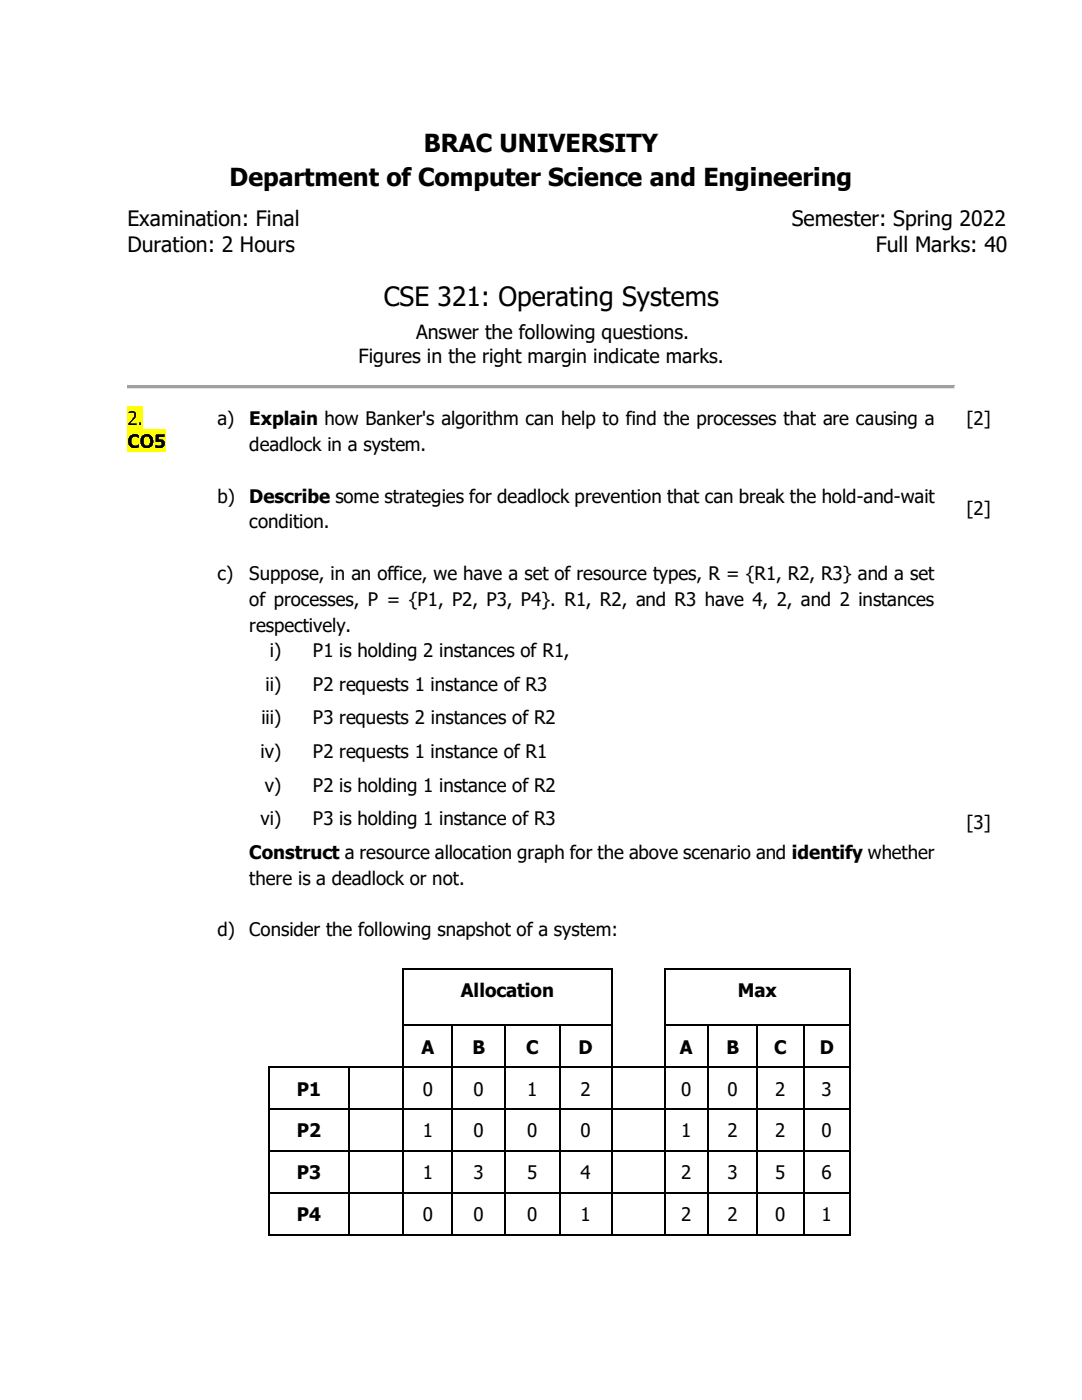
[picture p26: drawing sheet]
<svg xmlns="http://www.w3.org/2000/svg" width="216mm" height="279mm" viewBox="0 0 216 279" stroke-linecap="round" stroke-linejoin="round" font-family="sans-serif">
<defs><g id="words">
<text font-size="5.3" x="76.6" y="61.1">CSE 321: Operating Systems</text>
<g font-size="5">
<text x="84.6" y="30.4">BRAC UNIVERSITY</text>
<text x="45.8" y="37.2">Department of Computer Science and Engineering</text>
</g>
<g font-size="4.2">
<text x="25.4" y="45.1">Examination: Final</text>
<text x="158" y="45.1">Semester: Spring 2022</text>
<text x="25.4" y="50.2">Duration: 2 Hours</text>
<text x="174.7" y="50.2">Full Marks: 40</text>
</g>
<g font-size="3.9">
<text x="83" y="67.7">Answer the following questions.</text>
<text x="71.6" y="72.4">Figures in the right margin indicate marks.</text>
</g>
<g font-size="3.7">
<text x="25.4" y="84.9">2.</text>
<text x="25.4" y="89.3">CO5</text>
<text x="43.4" y="84.9">a)</text>
<text x="49.7" y="84.9">Explain how Banker's algorithm can help to find the processes that are causing a</text>
<text x="192.8" y="84.9">[2]</text>
<text x="49.7" y="90">deadlock in a system.</text>
<text x="43.4" y="100.3">b)</text>
<text x="49.7" y="100.3">Describe some strategies for deadlock prevention that can break the hold-and-wait</text>
<text x="49.7" y="105.5">condition.</text>
<text x="192.8" y="102.8">[2]</text>
<text x="43.4" y="115.8">c)</text>
<text x="49.7" y="115.8">Suppose, in an office, we have a set of resource types, R = {R1, R2, R3} and a set</text>
<text x="49.7" y="120.9">of processes, P = {P1, P2, P3, P4}. R1, R2, and R3 have 4, 2, and 2 instances</text>
<text x="49.7" y="126">respectively.</text>
<text x="53.9" y="131.2">i)</text>
<text x="62.4" y="131.2">P1 is holding 2 instances of R1,</text>
<text x="53" y="137.9">ii)</text>
<text x="62.4" y="137.9">P2 requests 1 instance of R3</text>
<text x="52.2" y="144.6">iii)</text>
<text x="62.4" y="144.6">P3 requests 2 instances of R2</text>
<text x="52" y="151.3">iv)</text>
<text x="62.4" y="151.3">P2 requests 1 instance of R1</text>
<text x="52.8" y="158">v)</text>
<text x="62.4" y="158">P2 is holding 1 instance of R2</text>
<text x="52" y="164.7">vi)</text>
<text x="62.4" y="164.7">P3 is holding 1 instance of R3</text>
<text x="192.8" y="165.4">[3]</text>
<text x="49.7" y="171.4">Construct a resource allocation graph for the above scenario and identify whether</text>
<text x="49.7" y="176.6">there is a deadlock or not.</text>
<text x="43.4" y="186.8">d)</text>
<text x="49.7" y="186.8">Consider the following snapshot of a system:</text>
<text x="92" y="199">Allocation</text>
<text x="147.2" y="199">Max</text>
<text x="84.1" y="210.3">A</text>
<text x="94.3" y="210.3">B</text>
<text x="105" y="210.3">C</text>
<text x="115.4" y="210.3">D</text>
<text x="135.7" y="210.3">A</text>
<text x="144.9" y="210.3">B</text>
<text x="154.5" y="210.3">C</text>
<text x="163.6" y="210.3">D</text>
<text x="59.2" y="218.6">P1</text>
<text x="84.3" y="218.6">0</text>
<text x="94.5" y="218.6">0</text>
<text x="105.2" y="218.6">1</text>
<text x="115.8" y="218.6">2</text>
<text x="135.9" y="218.6">0</text>
<text x="145.2" y="218.6">0</text>
<text x="154.7" y="218.6">2</text>
<text x="163.9" y="218.6">3</text>
<text x="59.2" y="227">P2</text>
<text x="84.3" y="227">1</text>
<text x="94.5" y="227">0</text>
<text x="105.2" y="227">0</text>
<text x="115.8" y="227">0</text>
<text x="135.9" y="227">1</text>
<text x="145.2" y="227">2</text>
<text x="154.7" y="227">2</text>
<text x="163.9" y="227">0</text>
<text x="59.2" y="235.3">P3</text>
<text x="84.3" y="235.3">1</text>
<text x="94.5" y="235.3">3</text>
<text x="105.2" y="235.3">5</text>
<text x="115.8" y="235.3">4</text>
<text x="135.9" y="235.3">2</text>
<text x="145.2" y="235.3">3</text>
<text x="154.7" y="235.3">5</text>
<text x="163.9" y="235.3">6</text>
<text x="59.2" y="243.7">P4</text>
<text x="84.3" y="243.7">0</text>
<text x="94.5" y="243.7">0</text>
<text x="105.2" y="243.7">0</text>
<text x="115.8" y="243.7">1</text>
<text x="135.9" y="243.7">2</text>
<text x="145.2" y="243.7">2</text>
<text x="154.7" y="243.7">0</text>
<text x="163.9" y="243.7">1</text>
</g>
</g></defs>
<g fill="#a0a0a0">
<path d="M25.4 76.9h165.1v.6h-165.1z" fill-rule="evenodd"/>
<path d="M25.4 76.9l.1 .1z" fill-rule="evenodd"/>
<path d="M25.4 76.9l.1 .1z" fill-rule="evenodd"/>
</g>
<path d="M25.5 77h164.9" fill="none" stroke="#a0a0a0" stroke-width=".2"/>
<path d="M190.5 76.9v.1z" fill-rule="evenodd" fill="#e3e3e3"/>
<g fill="#a0a0a0">
<path d="M190.5 76.9v.1z" fill-rule="evenodd"/>
<path d="M25.4 77l.1 .4z" fill-rule="evenodd"/>
</g>
<path d="M190.5 77v.4z" fill-rule="evenodd" fill="#e3e3e3"/>
<path d="M25.4 77.4l.1 .1z" fill-rule="evenodd" fill="#a0a0a0"/>
<path d="M25.4 77.4l.1 .1z" fill-rule="evenodd" fill="#e3e3e3"/>
<path d="M25.5 77.4h164.9" fill="none" stroke="#e3e3e3" stroke-width=".2"/>
<g fill="#e3e3e3">
<path d="M190.5 77.4v.1z" fill-rule="evenodd"/>
<path d="M190.5 77.4v.1z" fill-rule="evenodd"/>
</g>
<g fill="#ff0">
<path d="M25.4 81.2h3.1v4.4h-3.1z" fill-rule="evenodd"/>
<path d="M25.4 85.6h7.7v4.5h-7.7z" fill-rule="evenodd"/>
</g>
<g fill="none" stroke="#000" stroke-width=".34">
<path d="M80.5 193.1v53.1M80.6 193.3h41.3M122 193.1v53.1M132.6 193.1v53.1M132.8 193.3h36.7M169.7 193.1v53.1M53.7 212.8v33.4M54.2 213h15.2M69.6 214.9v31.3M70.1 213h10.2M80.6 204.6h9.5M80.6 213h9.5"/>
<path d="M90.3 206.6v39.6M90.4 204.6h10.3M90.4 213h10.3M100.9 206.6v39.6M101 204.6h10.5M101 213h10.5M111.7 206.6v39.6M111.9 204.6h10M111.9 213h10M122.2 213h10.2M132.8 204.6h8.4M132.8 213h8.4"/>
<path d="M141.3 206.6v39.6M141.5 204.6h9.4M141.5 213h9.4M151.1 206.6v39.6M151.3 204.6h8.9M151.3 213h8.9M160.4 206.6v39.6M160.6 204.6h8.9M160.6 213h8.9M53.9 221.3h15.5M53.9 229.7h15.5M53.9 238h15.5"/>
<path d="M69.8 221.3h10.5M69.8 229.7h10.5M69.8 238h10.5M80.6 221.3h9.5M80.6 229.7h9.5M80.6 238h9.5M90.4 221.3h10.3M90.4 229.7h10.3M90.4 238h10.3M101 221.3h10.5M101 229.7h10.5M101 238h10.5"/>
<path d="M111.9 221.3h10M111.9 229.7h10M111.9 238h10M122.2 221.3h10.2M122.2 229.7h10.2M122.2 238h10.2M132.8 221.3h8.4M132.8 229.7h8.4M132.8 238h8.4M141.5 221.3h9.4M141.5 229.7h9.4M141.5 238h9.4"/>
<path d="M151.3 221.3h8.9M151.3 229.7h8.9M151.3 238h8.9M160.6 221.3h8.9M160.6 229.7h8.9M160.6 238h8.9M53.9 246.4h15.5M69.8 246.4h10.5M80.6 246.4h9.5M90.4 246.4h10.3M101 246.4h10.5M111.9 246.4h10"/>
<path d="M122.2 246.4h10.2M132.8 246.4h8.4M141.5 246.4h9.4M151.3 246.4h8.9M160.6 246.4h8.9"/>
</g>
<g fill="#000">
<path d="M80.3 193.1h.3v.4h-.3z" fill-rule="evenodd"/>
<path d="M121.9 193.1h.3v.4h-.3z" fill-rule="evenodd"/>
<path d="M132.4 193.1h.4v.4h-.4z" fill-rule="evenodd"/>
<path d="M169.5 193.1h.3v.4h-.3z" fill-rule="evenodd"/>
<path d="M53.6 212.8h.3v.3h-.3z" fill-rule="evenodd"/>
<path d="M53.9 212.8h.3v.3h-.3z" fill-rule="evenodd"/>
<path d="M69.4 213.1h.4v1.8h-.4z" fill-rule="evenodd"/>
<path d="M69.4 212.8h.4v.3h-.4z" fill-rule="evenodd"/>
<path d="M69.8 212.8h.3v.3h-.3z" fill-rule="evenodd"/>
<path d="M90.1 204.8h.3v1.8h-.3z" fill-rule="evenodd"/>
<path d="M90.1 204.5h.3v.3h-.3z" fill-rule="evenodd"/>
<path d="M100.7 204.8h.3v1.8h-.3z" fill-rule="evenodd"/>
<path d="M100.7 204.5h.3v.3h-.3z" fill-rule="evenodd"/>
<path d="M111.5 204.8h.4v1.8h-.4z" fill-rule="evenodd"/>
<path d="M111.5 204.5h.4v.3h-.4z" fill-rule="evenodd"/>
<path d="M141.2 204.8h.3v1.8h-.3z" fill-rule="evenodd"/>
<path d="M141.2 204.5h.3v.3h-.3z" fill-rule="evenodd"/>
<path d="M150.9 204.8h.4v1.8h-.4z" fill-rule="evenodd"/>
<path d="M150.9 204.5h.4v.3h-.4z" fill-rule="evenodd"/>
<path d="M160.2 204.8h.4v1.8h-.4z" fill-rule="evenodd"/>
<path d="M160.2 204.5h.4v.3h-.4z" fill-rule="evenodd"/>
<path d="M53.6 246.2h.3v.4h-.3z" fill-rule="evenodd"/>
<path d="M53.6 246.2h.3v.4h-.3z" fill-rule="evenodd"/>
<path d="M69.4 246.2h.4v.4h-.4z" fill-rule="evenodd"/>
<path d="M80.3 246.2h.3v.4h-.3z" fill-rule="evenodd"/>
<path d="M90.1 246.2h.3v.4h-.3z" fill-rule="evenodd"/>
<path d="M100.7 246.2h.3v.4h-.3z" fill-rule="evenodd"/>
<path d="M111.5 246.2h.4v.4h-.4z" fill-rule="evenodd"/>
<path d="M121.9 246.2h.3v.4h-.3z" fill-rule="evenodd"/>
<path d="M132.4 246.2h.4v.4h-.4z" fill-rule="evenodd"/>
<path d="M141.2 246.2h.3v.4h-.3z" fill-rule="evenodd"/>
<path d="M150.9 246.2h.4v.4h-.4z" fill-rule="evenodd"/>
<path d="M160.2 246.2h.4v.4h-.4z" fill-rule="evenodd"/>
<path d="M169.5 246.2h.3v.4h-.3z" fill-rule="evenodd"/>
<path d="M169.5 246.2h.3v.4h-.3z" fill-rule="evenodd"/>
</g>
<g fill="#fff">
<path d="M23.5 79h.3v2.2h-.3z" fill-rule="evenodd"/>
<path d="M23.5 79h.3v.4h-.3z" fill-rule="evenodd"/>
<path d="M23.8 79h11.3v.4h-11.3z" fill-rule="evenodd"/>
<path d="M35.1 79.4h.3v1.8h-.3z" fill-rule="evenodd"/>
<path d="M35.1 79h.3v.4h-.3z" fill-rule="evenodd"/>
<path d="M35.4 79h152.7v.4h-152.7z" fill-rule="evenodd"/>
<path d="M188.1 79.4h.3v1.8h-.3z" fill-rule="evenodd"/>
<path d="M188.1 79h.3v.4h-.3z" fill-rule="evenodd"/>
<path d="M188.4 79h13.7v.4h-13.7z" fill-rule="evenodd"/>
<path d="M202.1 79h.3v2.2h-.3z" fill-rule="evenodd"/>
<path d="M202.1 79h.3v.4h-.3z" fill-rule="evenodd"/>
<path d="M23.5 81.2h.3v171.6h-.3z" fill-rule="evenodd"/>
<path d="M23.5 252.8h.3v.4h-.3z" fill-rule="evenodd"/>
<path d="M23.5 252.8h.3v.4h-.3z" fill-rule="evenodd"/>
<path d="M23.8 252.8h11.3v.4h-11.3z" fill-rule="evenodd"/>
<path d="M35.1 81.2h.3v171.6h-.3z" fill-rule="evenodd"/>
<path d="M35.1 252.8h.3v.4h-.3z" fill-rule="evenodd"/>
<path d="M35.4 252.8h152.7v.4h-152.7z" fill-rule="evenodd"/>
<path d="M188.1 81.2h.3v171.6h-.3z" fill-rule="evenodd"/>
<path d="M188.1 252.8h.3v.4h-.3z" fill-rule="evenodd"/>
<path d="M188.4 252.8h13.7v.4h-13.7z" fill-rule="evenodd"/>
<path d="M202.1 81.2h.3v171.6h-.3z" fill-rule="evenodd"/>
<path d="M202.1 252.8h.3v.4h-.3z" fill-rule="evenodd"/>
<path d="M202.1 252.8h.3v.4h-.3z" fill-rule="evenodd"/>
</g>
<use href="#words"/>
</svg>
